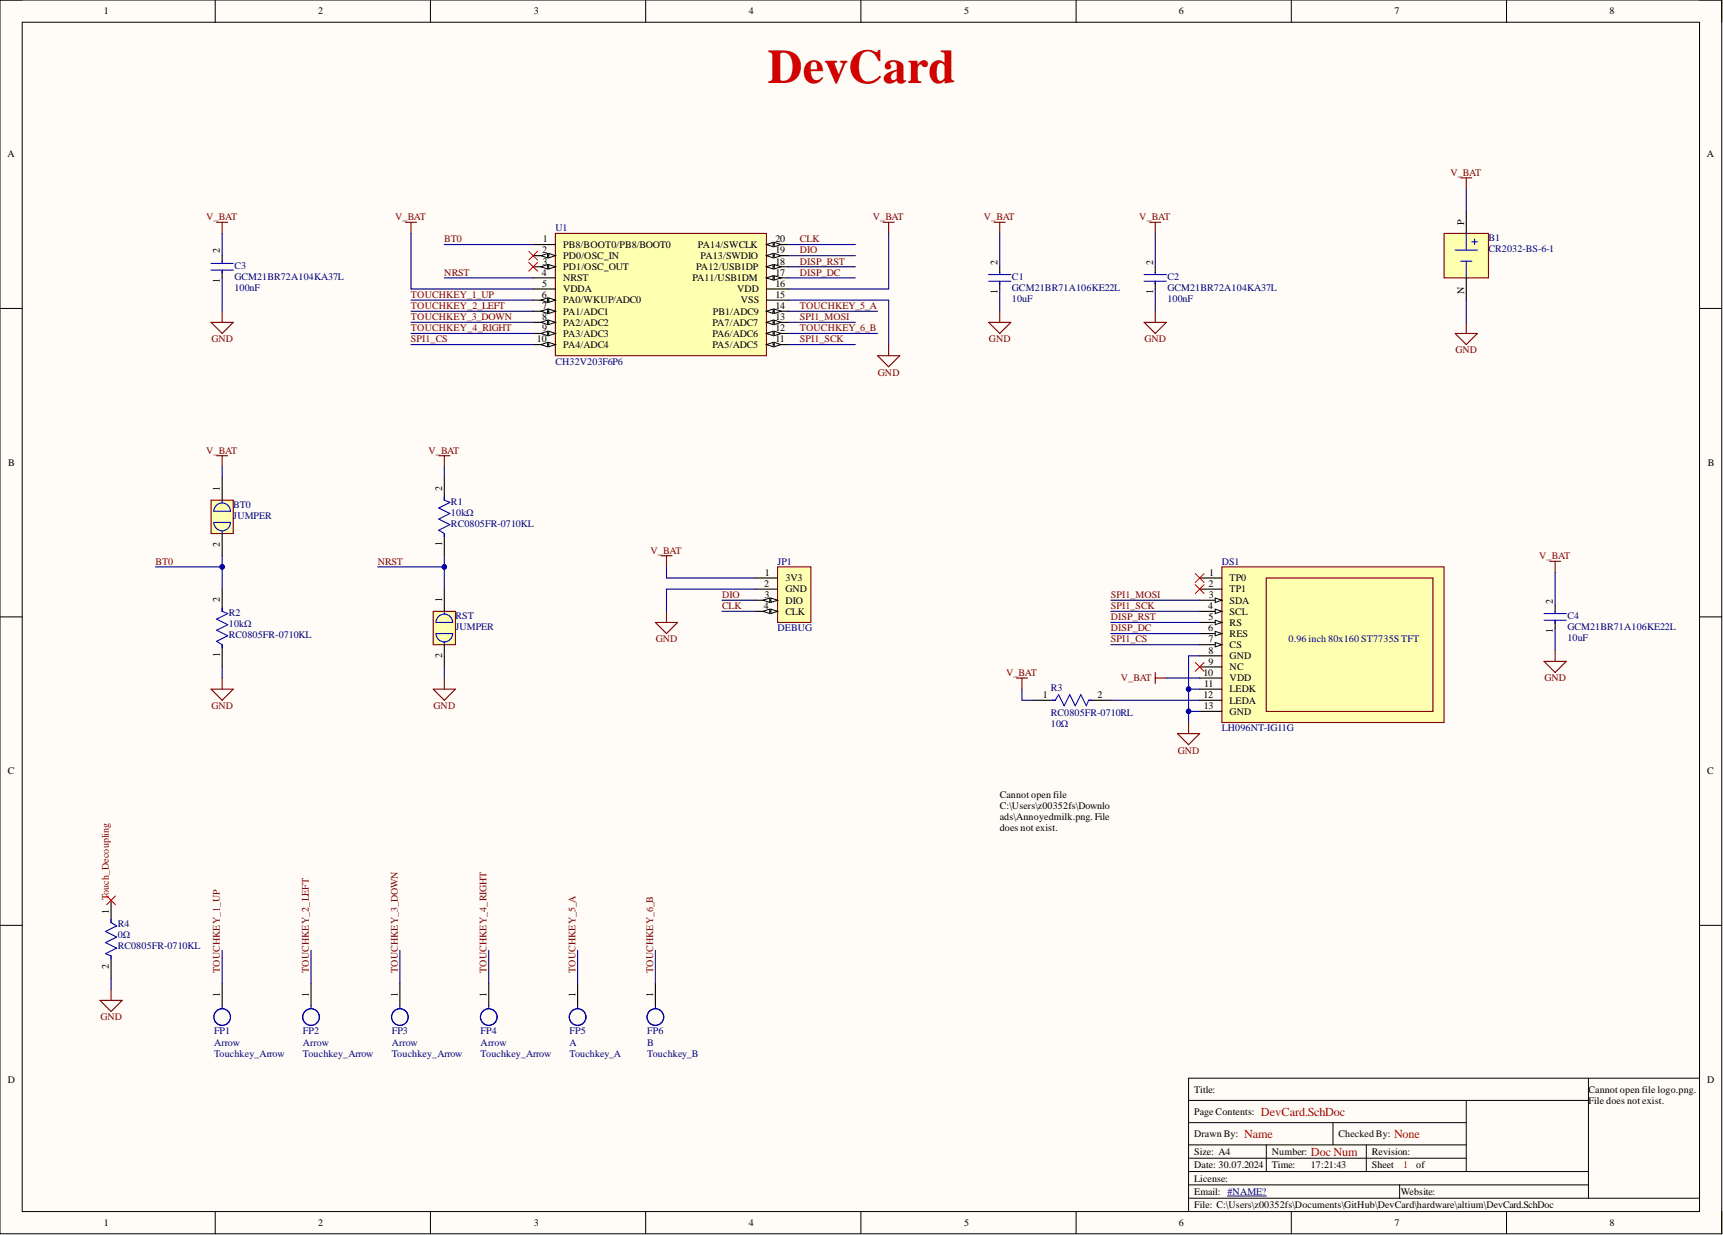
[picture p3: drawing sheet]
<svg xmlns="http://www.w3.org/2000/svg" width="393mm" height="282mm" viewBox="0 0 393 282" stroke-linecap="round" stroke-linejoin="round" font-family="sans-serif">
<defs><g id="words">
<text font-size="11" fill="#d50000" x="175.3" y="18.9">DevCard</text>
<g font-size="2.8" fill="#d50000">
<text x="287.8" y="254.6">DevCard.SchDoc</text>
<text x="284" y="259.7">Name</text>
<text x="299.2" y="263.8">DocNum</text>
<text x="318.3" y="259.7">None</text>
</g>
<g font-size="2.3">
<text x="23.7" y="3.3">1</text>
<text x="72.6" y="3.3">2</text>
<text x="121.9" y="3.3">3</text>
<text x="170.9" y="3.3">4</text>
<text x="220.1" y="3.3">5</text>
<text x="269.1" y="3.3">6</text>
<text x="318.3" y="3.3">7</text>
<text x="367.4" y="3.3">8</text>
<text x="1.7" y="35.9">A</text>
<text x="389.7" y="35.9">A</text>
<text x="334.2" y="51.2" transform="rotate(-90 334.2 51.2)">P</text>
<text x="50.2" y="57.8" transform="rotate(-90 50.2 57.8)">2</text>
<text x="123.8" y="57.8">2</text>
<text x="123.9" y="55.3">1</text>
<text x="128.6" y="56.6">PB8/BOOT0/PB8/BOOT0</text>
<text x="128.6" y="59.1">PD0/OSC_IN</text>
<text x="159.3" y="56.6">PA14/SWCLK</text>
<text x="159.9" y="59.1">PA13/SWDIO</text>
<text x="177" y="57.8">19</text>
<text x="177" y="55.3">20</text>
<text x="50.2" y="64.5" transform="rotate(-90 50.2 64.5)">1</text>
<text x="123.7" y="62.9">4</text>
<text x="123.8" y="65.5">5</text>
<text x="123.8" y="60.4">3</text>
<text x="128.6" y="61.6">PD1/OSC_OUT</text>
<text x="128.6" y="64.2">NRST</text>
<text x="158.1" y="64.2">PA11/USB1DM</text>
<text x="158.9" y="61.6">PA12/USB1DP</text>
<text x="177" y="65.5">16</text>
<text x="177" y="62.9">17</text>
<text x="177" y="60.4">18</text>
<text x="227.7" y="60.4" transform="rotate(-90 227.7 60.4)">2</text>
<text x="263.2" y="60.4" transform="rotate(-90 263.2 60.4)">2</text>
<text x="123.7" y="68">6</text>
<text x="123.8" y="70.5">7</text>
<text x="128.6" y="66.7">VDDA</text>
<text x="128.6" y="69.3">PA0/WKUP/ADC0</text>
<text x="128.6" y="71.8">PA1/ADC1</text>
<text x="162.7" y="71.8">PB1/ADC9</text>
<text x="168.3" y="66.7">VDD</text>
<text x="169.1" y="69.3">VSS</text>
<text x="177" y="70.5">14</text>
<text x="177" y="68">15</text>
<text x="227.7" y="67.1" transform="rotate(-90 227.7 67.1)">1</text>
<text x="263.2" y="67.1" transform="rotate(-90 263.2 67.1)">1</text>
<text x="334.2" y="67.1" transform="rotate(-90 334.2 67.1)">N</text>
<text x="123.8" y="75.6">9</text>
<text x="123.8" y="73.1">8</text>
<text x="128.6" y="76.9">PA3/ADC3</text>
<text x="128.6" y="74.3">PA2/ADC2</text>
<text x="162.6" y="76.9">PA6/ADC6</text>
<text x="162.6" y="74.3">PA7/ADC7</text>
<text x="177" y="75.6">12</text>
<text x="177" y="73.1">13</text>
<text x="122.6" y="78.1">10</text>
<text x="128.6" y="79.4">PA4/ADC4</text>
<text x="162.6" y="79.4">PA5/ADC5</text>
<text x="177" y="78.1">11</text>
<text x="1.9" y="106.4">B</text>
<text x="389.8" y="106.4">B</text>
<text x="50.2" y="112.1" transform="rotate(-90 50.2 112.1)">1</text>
<text x="100.9" y="112.1" transform="rotate(-90 100.9 112.1)">2</text>
<text x="50.2" y="124.8" transform="rotate(-90 50.2 124.8)">2</text>
<text x="100.9" y="124.6" transform="rotate(-90 100.9 124.6)">1</text>
<text x="174.6" y="131.4">1</text>
<text x="276.1" y="131.4">1</text>
<text x="50.2" y="137.5" transform="rotate(-90 50.2 137.5)">2</text>
<text x="100.9" y="137.5" transform="rotate(-90 100.9 137.5)">1</text>
<text x="174.5" y="133.9">2</text>
<text x="174.6" y="136.5">3</text>
<text x="179.3" y="132.7">3V3</text>
<text x="179.3" y="135.2">GND</text>
<text x="179.3" y="137.8">DIO</text>
<text x="275.9" y="133.9">2</text>
<text x="276" y="136.5">3</text>
<text x="280.7" y="135.2">TP1</text>
<text x="280.7" y="137.8">SDA</text>
<text x="280.7" y="132.7">TP0</text>
<text x="354.5" y="137.8" transform="rotate(-90 354.5 137.8)">2</text>
<text x="174.4" y="139">4</text>
<text x="179.3" y="140.3">CLK</text>
<text x="275.8" y="139">4</text>
<text x="275.9" y="141.6">5</text>
<text x="280.7" y="142.8">RS</text>
<text x="280.7" y="140.3">SCL</text>
<text x="275.8" y="144.1">6</text>
<text x="275.9" y="149.2">8</text>
<text x="275.9" y="146.6">7</text>
<text x="280.7" y="145.4">RES</text>
<text x="280.7" y="147.9">CS</text>
<text x="354.5" y="144.4" transform="rotate(-90 354.5 144.4)">1</text>
<text x="50.2" y="150" transform="rotate(-90 50.2 150)">1</text>
<text x="100.9" y="150.2" transform="rotate(-90 100.9 150.2)">2</text>
<text x="274.7" y="154.2">10</text>
<text x="275.9" y="151.7">9</text>
<text x="280.7" y="155.5">VDD</text>
<text x="280.7" y="153">NC</text>
<text x="280.7" y="150.4">GND</text>
<text x="238" y="159.3">1</text>
<text x="250.5" y="159.3">2</text>
<text x="274.7" y="159.3">12</text>
<text x="274.8" y="161.9">13</text>
<text x="274.9" y="156.8">11</text>
<text x="280.7" y="158">LEDK</text>
<text x="280.7" y="160.6">LEDA</text>
<text x="280.7" y="163.1">GND</text>
<text x="1.8" y="176.7">C</text>
<text x="389.8" y="176.7">C</text>
<text x="228.2" y="182.1">Cannot open file</text>
<text x="228.2" y="184.7">C:\Users\z00352fs\Downlo</text>
<text x="228.2" y="187.2">ads\Annoyedmilk.png. File</text>
<text x="228.2" y="189.8">does not exist.</text>
<text x="24.9" y="208.5" transform="rotate(-90 24.9 208.5)">1</text>
<text x="24.9" y="221.2" transform="rotate(-90 24.9 221.2)">2</text>
<text x="50.2" y="227.6" transform="rotate(-90 50.2 227.6)">1</text>
<text x="70.5" y="227.6" transform="rotate(-90 70.5 227.6)">1</text>
<text x="90.8" y="227.6" transform="rotate(-90 90.8 227.6)">1</text>
<text x="111.1" y="227.6" transform="rotate(-90 111.1 227.6)">1</text>
<text x="131.4" y="227.6" transform="rotate(-90 131.4 227.6)">1</text>
<text x="149.1" y="227.6" transform="rotate(-90 149.1 227.6)">1</text>
<text x="1.8" y="247.2">D</text>
<text x="272.6" y="249.4">Title:</text>
<text x="362.6" y="249.4">Cannot open file logo.png.</text>
<text x="362.6" y="251.9">File does not exist.</text>
<text x="389.8" y="247.2">D</text>
<text x="272.6" y="254.5">Page Contents:</text>
<text x="272.6" y="263.6">Size: A4</text>
<text x="272.6" y="259.5">Drawn By:</text>
<text x="290.4" y="263.6">Number:</text>
<text x="305.6" y="259.5">Checked By:</text>
<text x="313.2" y="263.6">Revision:</text>
<text x="272.6" y="266.6">Date: 30.07.2024</text>
<text x="272.6" y="269.7">License:</text>
<text x="290.4" y="266.6">Time:</text>
<text x="299.2" y="266.6">17:21:43</text>
<text x="313.2" y="266.6">Sheet</text>
<text x="323.3" y="266.6">of</text>
<text x="272.6" y="275.8">File: C:\Users\z00352fs\Documents\GitHub\DevCard\hardware\altium\DevCard.SchDoc</text>
<text x="272.6" y="272.7">Email: #NAME?</text>
<text x="319.8" y="272.7">Website:</text>
<text x="23.7" y="279.8">1</text>
<text x="72.6" y="279.8">2</text>
<text x="121.9" y="279.8">3</text>
<text x="170.9" y="279.8">4</text>
<text x="220.1" y="279.8">5</text>
<text x="269.1" y="279.8">6</text>
<text x="318.3" y="279.8">7</text>
<text x="367.4" y="279.8">8</text>
</g>
<g font-size="2.3" fill="#800000">
<text x="331.1" y="40.1">V_BAT</text>
<text x="47.1" y="50.2">V_BAT</text>
<text x="90.2" y="50.2">V_BAT</text>
<text x="199.2" y="50.2">V_BAT</text>
<text x="224.6" y="50.2">V_BAT</text>
<text x="260.1" y="50.2">V_BAT</text>
<text x="101.4" y="55.3">BT0</text>
<text x="182.6" y="57.8">DIO</text>
<text x="182.6" y="55.3">CLK</text>
<text x="101.4" y="62.9">NRST</text>
<text x="182.6" y="62.9">DISP_DC</text>
<text x="182.6" y="60.4">DISP_RST</text>
<text x="93.8" y="68">TOUCHKEY_1_UP</text>
<text x="93.8" y="70.5">TOUCHKEY_2_LEFT</text>
<text x="182.6" y="70.5">TOUCHKEY_5_A</text>
<text x="93.8" y="73.1">TOUCHKEY_3_DOWN</text>
<text x="93.8" y="75.6">TOUCHKEY_4_RIGHT</text>
<text x="182.6" y="73.1">SPI1_MOSI</text>
<text x="182.6" y="75.6">TOUCHKEY_6_B</text>
<text x="48.3" y="78.1">GND</text>
<text x="93.8" y="78.1">SPI1_CS</text>
<text x="182.6" y="78.1">SPI1_SCK</text>
<text x="225.8" y="78.1">GND</text>
<text x="261.3" y="78.1">GND</text>
<text x="332.3" y="80.7">GND</text>
<text x="200.4" y="85.7">GND</text>
<text x="47.1" y="103.5">V_BAT</text>
<text x="97.8" y="103.5">V_BAT</text>
<text x="35.5" y="128.9">BT0</text>
<text x="86.2" y="128.9">NRST</text>
<text x="148.5" y="126.3">V_BAT</text>
<text x="351.4" y="127.6">V_BAT</text>
<text x="164.8" y="136.5">DIO</text>
<text x="253.6" y="136.5">SPI1_MOSI</text>
<text x="164.8" y="139">CLK</text>
<text x="253.6" y="139">SPI1_SCK</text>
<text x="253.6" y="141.6">DISP_RST</text>
<text x="149.7" y="146.6">GND</text>
<text x="253.6" y="144.1">DISP_DC</text>
<text x="253.6" y="146.6">SPI1_CS</text>
<text x="229.7" y="154.2">V_BAT</text>
<text x="255.9" y="155.5">V_BAT</text>
<text x="352.6" y="155.5">GND</text>
<text x="48.3" y="161.9">GND</text>
<text x="99" y="161.9">GND</text>
<text x="268.9" y="172">GND</text>
<text x="24.9" y="205.5" transform="rotate(-90 24.9 205.5)">Touch_Decoupling</text>
<text x="50.2" y="222" transform="rotate(-90 50.2 222)">TOUCHKEY_1_UP</text>
<text x="70.5" y="222" transform="rotate(-90 70.5 222)">TOUCHKEY_2_LEFT</text>
<text x="90.8" y="222" transform="rotate(-90 90.8 222)">TOUCHKEY_3_DOWN</text>
<text x="111.1" y="222" transform="rotate(-90 111.1 222)">TOUCHKEY_4_RIGHT</text>
<text x="131.4" y="222" transform="rotate(-90 131.4 222)">TOUCHKEY_5_A</text>
<text x="149.1" y="222" transform="rotate(-90 149.1 222)">TOUCHKEY_6_B</text>
<text x="22.9" y="232.9">GND</text>
</g>
<g font-size="2.3" fill="#000080">
<text x="126.8" y="52.8">U1</text>
<text x="339.8" y="57.6">CR2032-BS-6-1</text>
<text x="339.8" y="55.1">B1</text>
<text x="53.5" y="63.9">GCM21BR72A104KA37L</text>
<text x="53.5" y="61.4">C3</text>
<text x="231" y="63.9">C1</text>
<text x="266.5" y="63.9">C2</text>
<text x="53.5" y="66.5">100nF</text>
<text x="231" y="66.5">GCM21BR71A106KE22L</text>
<text x="231" y="69">10uF</text>
<text x="266.5" y="66.5">GCM21BR72A104KA37L</text>
<text x="266.5" y="69">100nF</text>
<text x="126.8" y="83.2">CH32V203F6P6</text>
<text x="53.3" y="118.5">JUMPER</text>
<text x="53.3" y="115.9">BT0</text>
<text x="103" y="117.7">10kΩ</text>
<text x="103" y="115.2">R1</text>
<text x="103" y="120.2">RC0805FR-0710KL</text>
<text x="177.5" y="128.9">JP1</text>
<text x="278.9" y="128.9">DS1</text>
<text x="52.2" y="143.1">10kΩ</text>
<text x="52.2" y="140.5">R2</text>
<text x="104" y="143.8">JUMPER</text>
<text x="104" y="141.3">RST</text>
<text x="357.8" y="143.8">GCM21BR71A106KE22L</text>
<text x="357.8" y="141.3">C4</text>
<text x="52.2" y="145.6">RC0805FR-0710KL</text>
<text x="177.5" y="144.1">DEBUG</text>
<text x="294.2" y="146.6">0.96 inch 80x160 ST7735S TFT</text>
<text x="357.8" y="146.4">10uF</text>
<text x="239.9" y="157.8">R3</text>
<text x="239.9" y="163.4">RC0805FR-0710RL</text>
<text x="239.9" y="165.9">10Ω</text>
<text x="278.9" y="166.9">LH096NT-IG11G</text>
<text x="26.9" y="214.1">0Ω</text>
<text x="26.9" y="211.6">R4</text>
<text x="26.9" y="216.7">RC0805FR-0710KL</text>
<text x="48.9" y="236.1">FP1</text>
<text x="48.9" y="238.6">Arrow</text>
<text x="69.1" y="236.1">FP2</text>
<text x="69.1" y="238.6">Arrow</text>
<text x="89.4" y="236.1">FP3</text>
<text x="89.4" y="238.6">Arrow</text>
<text x="109.7" y="236.1">FP4</text>
<text x="109.7" y="238.6">Arrow</text>
<text x="130" y="236.1">FP5</text>
<text x="130" y="238.6">A</text>
<text x="147.8" y="236.1">FP6</text>
<text x="147.8" y="238.6">B</text>
<text x="48.9" y="241.2">Touchkey_Arrow</text>
<text x="69.1" y="241.2">Touchkey_Arrow</text>
<text x="89.4" y="241.2">Touchkey_Arrow</text>
<text x="109.7" y="241.2">Touchkey_Arrow</text>
<text x="130" y="241.2">Touchkey_A</text>
<text x="147.8" y="241.2">Touchkey_B</text>
</g>
<text font-size="2.3" fill="#d50000" x="320.4" y="266.6">1</text>
</g></defs>
<path d="M0 0h393.1v281.6h-393.1z" fill-rule="evenodd" fill="#fffcf8"/>
<path d="M0 0h393.1v281.6h-393.1z" fill="none" stroke="#000" stroke-width=".23"/>
<path d="M5.1 5.1h382.9v271.4h-382.9z" fill-rule="evenodd" fill="#fffcf8"/>
<g fill="none" stroke="#000" stroke-width=".23">
<path d="M0 0h5.1M5.1 5.1h382.9v271.4h-382.9zM49.1 0v5.1M98.3 0v5.1M147.4 0v5.1M196.5 0v5.1M245.7 0v5.1M294.8 0v5.1M343.9 0v5.1M388 0h5.1v5.1M0 70.4h5.1M388 70.4h5.1"/>
<path d="M0 140.8h5.1M388 140.8h5.1M0 211.2h5.1M388 211.2h5.1M271.3 256.2h63.4M271.3 251.2h91.3M304.3 256.2v5.1M334.7 251.2v16.2M362.6 246.1v27.4M388 246.1h-116.7v30.4M49.1 276.5v5.1M98.3 276.5v5.1"/>
<path d="M147.4 276.5v5.1M196.5 276.5v5.1M245.7 276.5v5.1M271.3 261.3h63.4M271.3 267.4h91.3M271.3 264.3h63.4M271.3 270.4h91.3M271.3 273.5h116.7M289.1 261.3v6.1M294.8 276.5v5.1M311.9 261.3v6.1M319.5 270.4v3.1"/>
<path d="M343.9 276.5v5.1M393.1 276.5v5.1"/>
</g>
<path d="M280.2 273h8.9" fill="none" stroke="#000080" stroke-width=".23"/>
<g fill="none" stroke="#00f" stroke-width=".25">
<path d="M50.7 229.6v.6M71 229.6v.6M91.3 229.6v.6M111.6 229.6v.6M131.9 229.6v.6M149.6 229.6v.6"/>
<circle cx="50.7" cy="232.1" r="1.9"/>
<circle cx="71" cy="232.1" r="1.9"/>
<circle cx="91.3" cy="232.1" r="1.9"/>
<circle cx="111.6" cy="232.1" r="1.9"/>
<circle cx="131.9" cy="232.1" r="1.9"/>
<circle cx="149.6" cy="232.1" r="1.9"/>
</g>
<path d="M50.7 224.5v5.1M71 224.5v5.1M91.3 224.5v5.1M111.6 224.5v5.1M131.9 224.5v5.1M149.6 224.5v5.1" fill="none" stroke="#000" stroke-width=".25"/>
<path d="M329.7 53.3h10.1v10.1h-10.1z" fill-rule="evenodd" fill="#ffffb0"/>
<path d="M329.7 53.3h10.1v10.1h-10.1z" fill="none" stroke="#800000" stroke-width=".25"/>
<path d="M332.2 57.1h5.1M333.5 59.6h2.5M334.7 53.3v3.8M334.7 59.6v3.8M336 55.2h1.3M336.6 54.5v1.3" fill="none" stroke="#00f" stroke-width=".25"/>
<path d="M334.7 48.2v5.1M334.7 63.4v5.1" fill="none" stroke="#000" stroke-width=".25"/>
<path d="M126.8 53.3h48.2v27.9h-48.2z" fill-rule="evenodd" fill="#ffffb0"/>
<path d="M126.8 53.3h48.2v27.9h-48.2z" fill="none" stroke="#800000" stroke-width=".25"/>
<path d="M121.7 66h5.1M121.7 68.5h5.1" fill="none" stroke="#000" stroke-width=".25"/>
<path d="M125.3 68l1.5 .5-1.5 .5z" fill="#f8fcff"/>
<path d="M125.3 68l1.5 .5-1.5 .5z" fill="none" stroke="#000" stroke-width=".23"/>
<path d="M123.5 68.5l1.5-.5v1z" fill="#f8fcff"/>
<path d="M123.5 68.5l1.5-.5v1z" fill="none" stroke="#000" stroke-width=".23"/>
<path d="M121.7 78.6h5.1" fill="none" stroke="#000" stroke-width=".25"/>
<path d="M125.3 78.1l1.5 .5-1.5 .6z" fill="#f8fcff"/>
<path d="M125.3 78.1l1.5 .5-1.5 .6z" fill="none" stroke="#000" stroke-width=".23"/>
<path d="M123.5 78.6l1.5-.5v1.1z" fill="#f8fcff"/>
<path d="M123.5 78.6l1.5-.5v1.1z" fill="none" stroke="#000" stroke-width=".23"/>
<path d="M175 78.6h5" fill="none" stroke="#000" stroke-width=".25"/>
<path d="M175 78.6l1.5-.5v1.1z" fill="#f8fcff"/>
<path d="M175 78.6l1.5-.5v1.1z" fill="none" stroke="#000" stroke-width=".23"/>
<path d="M176.8 78.1l1.5 .5-1.5 .6z" fill="#f8fcff"/>
<path d="M176.8 78.1l1.5 .5-1.5 .6z" fill="none" stroke="#000" stroke-width=".23"/>
<path d="M175 76.1h5" fill="none" stroke="#000" stroke-width=".25"/>
<path d="M175 76.1l1.5-.5v1z" fill="#f8fcff"/>
<path d="M175 76.1l1.5-.5v1z" fill="none" stroke="#000" stroke-width=".23"/>
<path d="M176.8 75.6l1.5 .5-1.5 .5z" fill="#f8fcff"/>
<path d="M176.8 75.6l1.5 .5-1.5 .5z" fill="none" stroke="#000" stroke-width=".23"/>
<path d="M175 73.6h5" fill="none" stroke="#000" stroke-width=".25"/>
<path d="M175 73.6l1.5-.5v1z" fill="#f8fcff"/>
<path d="M175 73.6l1.5-.5v1z" fill="none" stroke="#000" stroke-width=".23"/>
<path d="M176.8 73.1l1.5 .5-1.5 .5z" fill="#f8fcff"/>
<path d="M176.8 73.1l1.5 .5-1.5 .5z" fill="none" stroke="#000" stroke-width=".23"/>
<path d="M175 71h5" fill="none" stroke="#000" stroke-width=".25"/>
<path d="M175 71l1.5-.5v1z" fill="#f8fcff"/>
<path d="M175 71l1.5-.5v1z" fill="none" stroke="#000" stroke-width=".23"/>
<path d="M176.8 70.5l1.5 .5-1.5 .5z" fill="#f8fcff"/>
<path d="M176.8 70.5l1.5 .5-1.5 .5z" fill="none" stroke="#000" stroke-width=".23"/>
<path d="M175 68.5h5M175 66h5M175 63.4h5" fill="none" stroke="#000" stroke-width=".25"/>
<path d="M175 63.4l1.5-.5v1z" fill="#f8fcff"/>
<path d="M175 63.4l1.5-.5v1z" fill="none" stroke="#000" stroke-width=".23"/>
<path d="M176.8 62.9l1.5 .5-1.5 .5z" fill="#f8fcff"/>
<path d="M176.8 62.9l1.5 .5-1.5 .5z" fill="none" stroke="#000" stroke-width=".23"/>
<path d="M121.7 76.1h5.1" fill="none" stroke="#000" stroke-width=".25"/>
<path d="M125.3 75.6l1.5 .5-1.5 .5z" fill="#f8fcff"/>
<path d="M125.3 75.6l1.5 .5-1.5 .5z" fill="none" stroke="#000" stroke-width=".23"/>
<path d="M123.5 76.1l1.5-.5v1z" fill="#f8fcff"/>
<path d="M123.5 76.1l1.5-.5v1z" fill="none" stroke="#000" stroke-width=".23"/>
<path d="M121.7 73.6h5.1" fill="none" stroke="#000" stroke-width=".25"/>
<path d="M125.3 73.1l1.5 .5-1.5 .5z" fill="#f8fcff"/>
<path d="M125.3 73.1l1.5 .5-1.5 .5z" fill="none" stroke="#000" stroke-width=".23"/>
<path d="M123.5 73.6l1.5-.5v1z" fill="#f8fcff"/>
<path d="M123.5 73.6l1.5-.5v1z" fill="none" stroke="#000" stroke-width=".23"/>
<path d="M175 60.9h5" fill="none" stroke="#000" stroke-width=".25"/>
<path d="M175 60.9l1.5-.5v1z" fill="#f8fcff"/>
<path d="M175 60.9l1.5-.5v1z" fill="none" stroke="#000" stroke-width=".23"/>
<path d="M176.8 60.4l1.5 .5-1.5 .5z" fill="#f8fcff"/>
<path d="M176.8 60.4l1.5 .5-1.5 .5z" fill="none" stroke="#000" stroke-width=".23"/>
<path d="M175 58.4h5" fill="none" stroke="#000" stroke-width=".25"/>
<path d="M175 58.4l1.5-.6v1.1z" fill="#f8fcff"/>
<path d="M175 58.4l1.5-.6v1.1z" fill="none" stroke="#000" stroke-width=".23"/>
<path d="M176.8 57.8l1.5 .6-1.5 .5z" fill="#f8fcff"/>
<path d="M176.8 57.8l1.5 .6-1.5 .5z" fill="none" stroke="#000" stroke-width=".23"/>
<path d="M175 55.8h5" fill="none" stroke="#000" stroke-width=".25"/>
<path d="M175 55.8l1.5-.5v1z" fill="#f8fcff"/>
<path d="M175 55.8l1.5-.5v1z" fill="none" stroke="#000" stroke-width=".23"/>
<path d="M176.8 55.3l1.5 .5-1.5 .5z" fill="#f8fcff"/>
<path d="M176.8 55.3l1.5 .5-1.5 .5z" fill="none" stroke="#000" stroke-width=".23"/>
<path d="M121.7 55.8h5.1M121.7 58.4h5.1" fill="none" stroke="#000" stroke-width=".25"/>
<path d="M125.3 57.8l1.5 .6-1.5 .5z" fill="#f8fcff"/>
<path d="M125.3 57.8l1.5 .6-1.5 .5z" fill="none" stroke="#000" stroke-width=".23"/>
<path d="M123.5 58.4l1.5-.6v1.1z" fill="#f8fcff"/>
<path d="M123.5 58.4l1.5-.6v1.1z" fill="none" stroke="#000" stroke-width=".23"/>
<path d="M121.7 60.9h5.1" fill="none" stroke="#000" stroke-width=".25"/>
<path d="M125.3 60.4l1.5 .5-1.5 .5z" fill="#f8fcff"/>
<path d="M125.3 60.4l1.5 .5-1.5 .5z" fill="none" stroke="#000" stroke-width=".23"/>
<path d="M123.5 60.9l1.5-.5v1z" fill="#f8fcff"/>
<path d="M123.5 60.9l1.5-.5v1z" fill="none" stroke="#000" stroke-width=".23"/>
<path d="M121.7 63.4h5.1M121.7 71h5.1" fill="none" stroke="#000" stroke-width=".25"/>
<path d="M125.3 70.5l1.5 .5-1.5 .5z" fill="#f8fcff"/>
<path d="M125.3 70.5l1.5 .5-1.5 .5z" fill="none" stroke="#000" stroke-width=".23"/>
<path d="M123.5 71l1.5-.5v1z" fill="#f8fcff"/>
<path d="M123.5 71l1.5-.5v1z" fill="none" stroke="#000" stroke-width=".23"/>
<path d="M177.5 129.4h7.6v12.7h-7.6z" fill-rule="evenodd" fill="#ffffb0"/>
<path d="M177.5 129.4h7.6v12.7h-7.6z" fill="none" stroke="#800000" stroke-width=".25"/>
<path d="M172.4 131.9h5.1M172.4 134.5h5.1M172.4 137h5.1" fill="none" stroke="#000" stroke-width=".25"/>
<path d="M176 136.5l1.5 .5-1.5 .5z" fill="#f8fcff"/>
<path d="M176 136.5l1.5 .5-1.5 .5z" fill="none" stroke="#000" stroke-width=".23"/>
<path d="M174.2 137l1.5-.5v1z" fill="#f8fcff"/>
<path d="M174.2 137l1.5-.5v1z" fill="none" stroke="#000" stroke-width=".23"/>
<path d="M172.4 139.5h5.1" fill="none" stroke="#000" stroke-width=".25"/>
<path d="M176 139l1.5 .5-1.5 .5z" fill="#f8fcff"/>
<path d="M176 139l1.5 .5-1.5 .5z" fill="none" stroke="#000" stroke-width=".23"/>
<path d="M174.2 139.5l1.5-.5v1z" fill="#f8fcff"/>
<path d="M174.2 139.5l1.5-.5v1z" fill="none" stroke="#000" stroke-width=".23"/>
<path d="M50.7 58.4v1.5M50.7 61.6v1.8M228.2 60.9v1.5M228.2 64.2v1.8M263.7 60.9v1.5M263.7 64.2v1.8M101.4 109.1v5.1M50.7 134.5v5M101.4 121.8v5M50.7 147.1v5.1M235.8 159.8h5.1M248.5 159.8h5.1" fill="none" stroke="#000" stroke-width=".25"/>
<g fill="none" stroke="#00f" stroke-width=".25">
<path d="M50.7 59.6v.3M48.2 61.6h5.1M48.2 60.1h5.1M50.7 61.6v.8M225.7 64.2h5.1M225.7 62.7h5.1M228.2 62.2v.2M228.2 64.2v.7M261.2 64.2h5.1M261.2 62.7h5.1M263.7 62.2v.2M263.7 64.2v.7"/>
<path d="M101.4 113.4v.8l1.3 .5-2.5 1.2 2.5 1.3-2.5 1.3 2.5 1.2-2.5 1.3 1.2 .8v.7M50.7 138.8v.7l1.3 .5-2.6 1.3 2.6 1.3-2.6 1.2 2.6 1.3-2.6 1.3 1.3 .7v.8M240.1 159.8h.8l.8-1.2 1.2 2.5 1.3-2.5 1.3 2.5 1.2-2.5 1.3 2.5 .5-1.3h.8"/>
</g>
<path d="M333.5 40.6h2.5M334.7 40.6v2.5M332.2 76.1h5.1l-2.6 2.5zM334.7 73.6v2.5M49.4 104h2.6M50.7 104v2.6M100.2 104h2.5M101.4 104v2.6M48.2 157.3h5.1l-2.6 2.5zM50.7 154.8v2.5M98.9 157.3h5.1l-2.6 2.5zM101.4 154.8v2.5" fill="none" stroke="#800000" stroke-width=".25"/>
<path d="M278.9 129.4h50.8v35.5h-50.8z" fill-rule="evenodd" fill="#ffffb0"/>
<path d="M278.9 129.4h50.8v35.5h-50.8z" fill="none" stroke="#800000" stroke-width=".25"/>
<path d="M273.9 142.1h5" fill="none" stroke="#000" stroke-width=".25"/>
<path d="M277.4 141.6l1.5 .5-1.5 .5z" fill="#f8fcff"/>
<path d="M277.4 141.6l1.5 .5-1.5 .5z" fill="none" stroke="#000" stroke-width=".23"/>
<path d="M273.9 144.6h5" fill="none" stroke="#000" stroke-width=".25"/>
<path d="M277.4 144.1l1.5 .5-1.5 .5z" fill="#f8fcff"/>
<path d="M277.4 144.1l1.5 .5-1.5 .5z" fill="none" stroke="#000" stroke-width=".23"/>
<path d="M273.9 134.5h5M273.9 137h5M273.9 154.8h5M273.9 157.3h5M273.9 159.8h5M273.9 152.2h5M273.9 149.7h5M273.9 162.4h5" fill="none" stroke="#000" stroke-width=".25"/>
<path d="M277.4 136.5l1.5 .5-1.5 .5z" fill="#f8fcff"/>
<path d="M277.4 136.5l1.5 .5-1.5 .5z" fill="none" stroke="#000" stroke-width=".23"/>
<path d="M273.9 139.5h5" fill="none" stroke="#000" stroke-width=".25"/>
<path d="M277.4 139l1.5 .5-1.5 .5z" fill="#f8fcff"/>
<path d="M277.4 139l1.5 .5-1.5 .5z" fill="none" stroke="#000" stroke-width=".23"/>
<path d="M273.9 147.1h5" fill="none" stroke="#000" stroke-width=".25"/>
<path d="M277.4 146.6l1.5 .5-1.5 .5z" fill="#f8fcff"/>
<path d="M277.4 146.6l1.5 .5-1.5 .5z" fill="none" stroke="#000" stroke-width=".23"/>
<path d="M289.1 131.9h38v30.5h-38z" fill-rule="evenodd" fill="#ffffb0"/>
<g fill="none" stroke="#800000" stroke-width=".25">
<path d="M49.4 50.7h2.6M50.7 50.7v2.6M92.6 50.7h2.5M93.8 50.7v2.6M201.6 50.7h2.5M202.9 50.7v2.6M227 50.7h2.5M228.2 50.7v2.6M262.5 50.7h2.5M263.7 50.7v2.6M48.2 73.6h5.1l-2.6 2.5zM50.7 71v2.6"/>
<path d="M202.9 78.6v2.6M225.7 73.6h5.1l-2.6 2.5zM228.2 71v2.6M261.2 73.6h5.1l-2.6 2.5zM263.7 71v2.6M200.3 81.2h5.1l-2.5 2.5zM150.9 126.8h2.5M152.2 126.8v2.6M152.2 139.5v2.6M289.1 131.9h38v30.5h-38zM353.8 128.1h2.5M355 128.1v2.6"/>
<path d="M149.6 142.1h5.1l-2.5 2.5zM232 154.8h2.6M233.3 154.8v2.5M263.7 153.5v2.5M263.7 154.8h2.6M352.5 150.9h5.1l-2.6 2.6zM355 148.4v2.5M268.8 167.4h5.1l-2.6 2.6zM271.3 164.9v2.5"/>
</g>
<path d="M273.9 131.9h5M355 138.3v1.5M355 141.6v1.7" fill="none" stroke="#000" stroke-width=".25"/>
<path d="M120.7 57.3l2 2.1M120.7 59.9l2 2M122.7 57.3l-2 2.1M122.7 59.9l-2 2M272.9 130.9l2 2M272.9 133.4l2 2.1M274.9 130.9l-2 2M274.9 133.4l-2 2.1M272.9 151.2l2 2M274.9 151.2l-2 2" fill="none" stroke="#f00" stroke-width=".23"/>
<path d="M355 139.5v.3M352.5 141.6h5.1M352.5 140h5.1M355 141.6v.7" fill="none" stroke="#00f" stroke-width=".25"/>
<path d="M98.9 139.5h5.1v7.6h-5.1z" fill-rule="evenodd" fill="#ffffb0"/>
<path d="M98.9 139.5h5.1v7.6h-5.1z" fill="none" stroke="#800000" stroke-width=".25"/>
<path d="M101.4 139.5v.7M99.5 144.6h3.8a1.9 1.9 0 0 1-1.9 1.9 1.9 1.9 0 0 1-1.9-1.9zM100.1 140.7a1.9 1.9 0 0 1 2.1-.4 1.9 1.9 0 0 1 1.1 1.8h-3.8l.1-.5zM101.4 146.5v.6" fill="none" stroke="#00f" stroke-width=".25"/>
<path d="M101.4 134.5v5M101.4 147.1v5.1" fill="none" stroke="#000" stroke-width=".25"/>
<path d="M48.2 114.2h5.1v7.6h-5.1z" fill-rule="evenodd" fill="#ffffb0"/>
<path d="M48.2 114.2h5.1v7.6h-5.1zM22.8 228.3h5.1l-2.5 2.6zM25.4 225.8v2.5" fill="none" stroke="#800000" stroke-width=".25"/>
<path d="M48.8 119.2h3.8a1.9 1.9 0 0 1-1.9 1.9 1.9 1.9 0 0 1-1.9-1.9zM49.4 115.4a1.9 1.9 0 0 1 2-.5 1.9 1.9 0 0 1 1.2 1.8h-3.8l.1-.5zM50.7 114.2v.6M50.7 121.1v.7M25.4 209.8v.8l1.2 .7-2.5 1.3 2.5 1.3-2.5 1.2 2.5 1.3-2.5 1.3 1.3 .5v.7" fill="none" stroke="#00f" stroke-width=".25"/>
<path d="M50.7 109.1v5.1M50.7 121.8v5M25.4 205.5v5.1M25.4 218.2v5" fill="none" stroke="#000" stroke-width=".25"/>
<path d="M24.3 204.5l2.1 2M26.4 204.5l-2.1 2" fill="none" stroke="#f00" stroke-width=".23"/>
<path d="M334.7 43.1v5.1M334.7 68.5v5.1M50.7 126.8v7.7" fill="none" stroke="#000080" stroke-width=".25"/>
<circle cx="50.7" cy="129.4" r=".51" fill="#000080"/>
<circle cx="50.7" cy="129.4" r=".51" fill="none" stroke="#000080" stroke-width=".23"/>
<path d="M50.7 106.6v2.5M101.4 106.6v2.5M101.4 126.8v7.7M50.7 152.2v2.6" fill="none" stroke="#000080" stroke-width=".25"/>
<circle cx="101.4" cy="129.4" r=".51" fill="#000080"/>
<circle cx="101.4" cy="129.4" r=".51" fill="none" stroke="#000080" stroke-width=".23"/>
<path d="M50.7 53.3v5.1M228.2 53.3v7.6M263.7 53.3v7.6M50.7 63.4v7.6M228.2 66v5M263.7 66v5M86.2 129.4h15.2M101.4 152.2v2.6" fill="none" stroke="#000080" stroke-width=".25"/>
<circle cx="101.4" cy="129.4" r=".51" fill="#000080"/>
<circle cx="101.4" cy="129.4" r=".51" fill="none" stroke="#000080" stroke-width=".23"/>
<path d="M93.8 53.3v12.7h27.9M101.4 55.8h20.3M202.9 53.3v12.7h-22.9M93.8 68.5h27.9M93.8 71h27.9M93.8 73.6h27.9M93.8 76.1h27.9M93.8 78.6h27.9M101.4 63.4h20.3M180 68.5h22.9v10.1M35.5 129.4h15.2" fill="none" stroke="#000080" stroke-width=".25"/>
<circle cx="50.7" cy="129.4" r=".51" fill="#000080"/>
<circle cx="50.7" cy="129.4" r=".51" fill="none" stroke="#000080" stroke-width=".23"/>
<g fill="none" stroke="#000080" stroke-width=".25">
<path d="M180 55.8h15.3M180 58.4h15.3M180 60.9h15.3M180 63.4h15.3M180 71h20.3M180 73.6h15.3M180 76.1h20.3M180 78.6h15.3M152.2 129.4v2.5h20.2M164.8 137h7.6M164.8 139.5h7.6M172.4 134.5h-20.2v5"/>
<path d="M273.9 162.4h-2.6v2.5"/>
</g>
<circle cx="271.3" cy="162.4" r=".51" fill="#000080"/>
<circle cx="271.3" cy="162.4" r=".51" fill="none" stroke="#000080" stroke-width=".23"/>
<path d="M273.9 157.3h-2.6v5.1" fill="none" stroke="#000080" stroke-width=".25"/>
<circle cx="271.3" cy="157.3" r=".51" fill="#000080"/>
<circle cx="271.3" cy="157.3" r=".51" fill="none" stroke="#000080" stroke-width=".23"/>
<circle cx="271.3" cy="162.4" r=".51" fill="#000080"/>
<circle cx="271.3" cy="162.4" r=".51" fill="none" stroke="#000080" stroke-width=".23"/>
<path d="M233.3 157.3v2.5h2.5M253.6 159.8h20.3M273.9 149.7h-2.6v7.6" fill="none" stroke="#000080" stroke-width=".25"/>
<circle cx="271.3" cy="157.3" r=".51" fill="#000080"/>
<circle cx="271.3" cy="157.3" r=".51" fill="none" stroke="#000080" stroke-width=".23"/>
<g fill="none" stroke="#000080" stroke-width=".25">
<path d="M253.6 137h20.3M253.6 139.5h20.3M355 130.7v7.6M253.6 142.1h20.3M253.6 144.6h20.3M253.6 147.1h20.3M266.3 154.8h7.6M355 143.3v5.1M50.7 216.9v7.6M71 216.9v7.6M91.3 216.9v7.6M111.6 216.9v7.6"/>
<path d="M131.9 216.9v7.6M149.6 216.9v7.6M25.4 223.2v2.6"/>
</g>
<use href="#words"/>
</svg>
